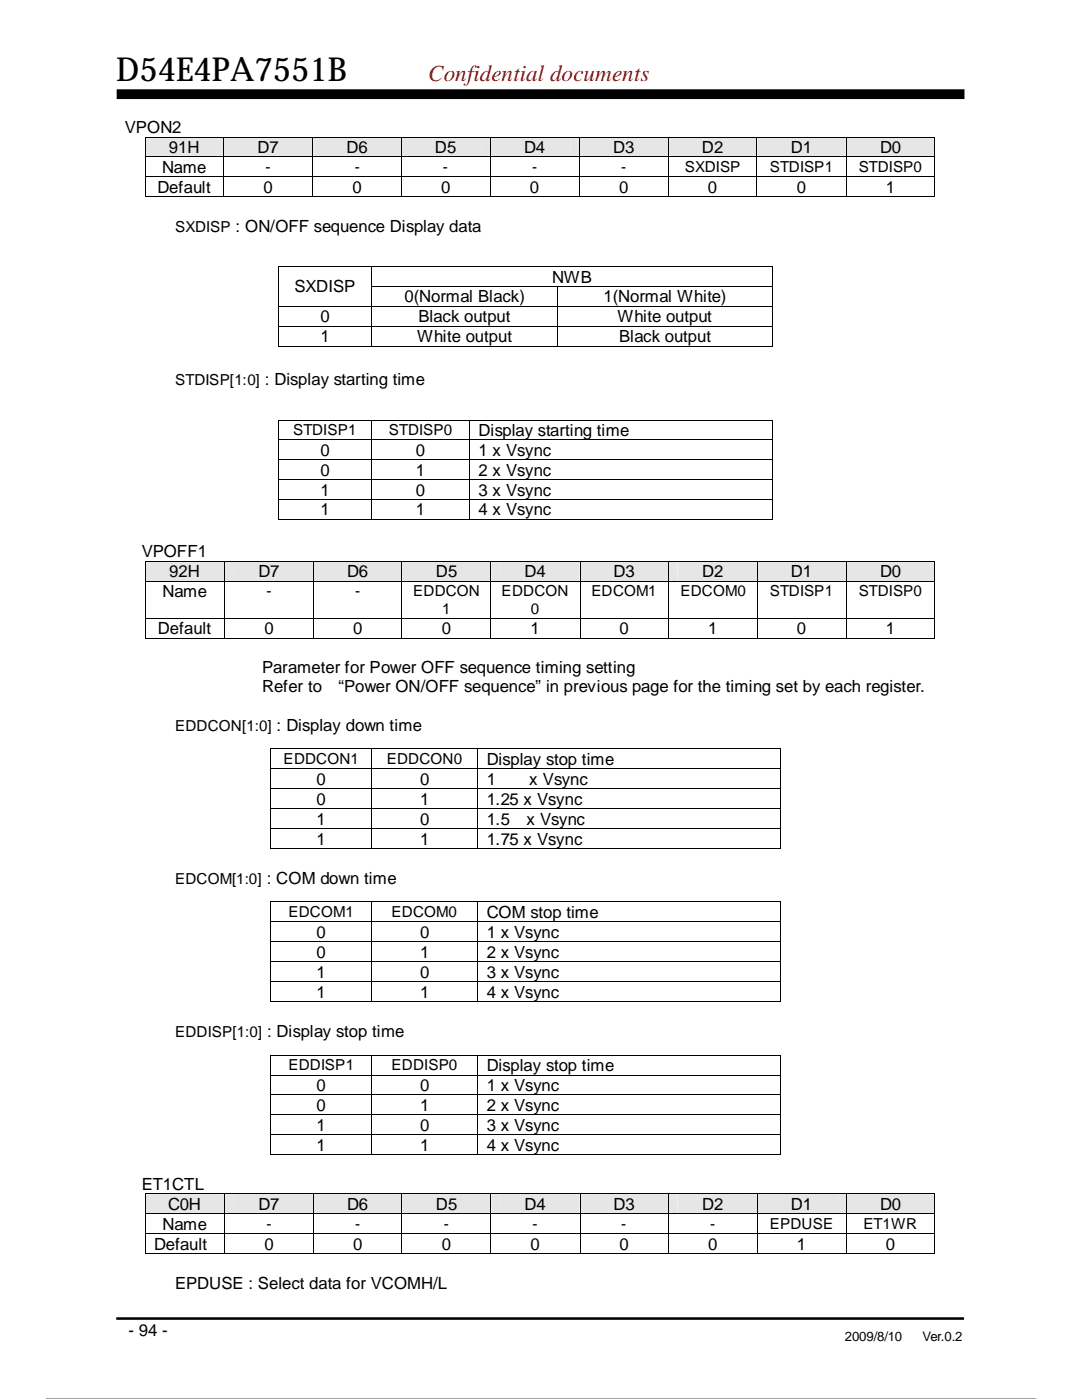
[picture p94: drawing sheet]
<svg xmlns="http://www.w3.org/2000/svg" width="216mm" height="279mm" viewBox="0 0 216 279" stroke-linecap="round" stroke-linejoin="round" font-family="sans-serif">
<defs><g id="words">
<text font-size="6.6" x="23.2" y="16.3">D54E4PA7551B</text>
<text font-size="4.6" fill="#f00" x="85.4" y="16.1">Confidential documents</text>
<g font-size="3.3">
<text x="24.9" y="26.6">VPON2</text>
<text x="32.3" y="34.5">Name</text>
<text x="33.7" y="30.6">91H</text>
<text x="51.4" y="30.6">D7</text>
<text x="69.2" y="30.6">D6</text>
<text x="86.8" y="30.6">D5</text>
<text x="104.6" y="30.6">D4</text>
<text x="122.3" y="30.6">D3</text>
<text x="140" y="30.6">D2</text>
<text x="157.8" y="30.6">D1</text>
<text x="175.6" y="30.6">D0</text>
<text x="31.4" y="38.5">Default</text>
<text x="52.6" y="38.5">0</text>
<text x="70.4" y="38.5">0</text>
<text x="88.1" y="38.5">0</text>
<text x="105.7" y="38.5">0</text>
<text x="123.5" y="38.5">0</text>
<text x="141.2" y="38.5">0</text>
<text x="159" y="38.5">0</text>
<text x="176.8" y="38.5">1</text>
<text x="58.8" y="58.3">SXDISP</text>
<text x="110.2" y="56.4">NWB</text>
<text x="63.9" y="64.3">0</text>
<text x="80.7" y="60.4">0(Normal Black)</text>
<text x="83.5" y="64.3">Black output</text>
<text x="120.4" y="60.4">1(Normal White)</text>
<text x="123.2" y="64.3">White output</text>
<text x="63.9" y="68.3">1</text>
<text x="83.2" y="68.3">White output</text>
<text x="123.5" y="68.3">Black output</text>
<text x="95.5" y="87">Display starting time</text>
<text x="63.9" y="90.9">0</text>
<text x="63.9" y="94.9">0</text>
<text x="83" y="90.9">0</text>
<text x="83" y="94.9">1</text>
<text x="95.5" y="90.9">1 x Vsync</text>
<text x="95.5" y="94.9">2 x Vsync</text>
<text x="63.9" y="98.9">1</text>
<text x="83" y="98.9">0</text>
<text x="95.5" y="98.9">3 x Vsync</text>
<text x="63.9" y="102.9">1</text>
<text x="83" y="102.9">1</text>
<text x="95.5" y="102.9">4 x Vsync</text>
<text x="28.3" y="111.3">VPOFF1</text>
<text x="32.4" y="119.2">Name</text>
<text x="33.8" y="115.2">92H</text>
<text x="51.6" y="115.2">D7</text>
<text x="69.3" y="115.2">D6</text>
<text x="87" y="115.2">D5</text>
<text x="104.6" y="115.2">D4</text>
<text x="122.4" y="115.2">D3</text>
<text x="140.1" y="115.2">D2</text>
<text x="157.8" y="115.2">D1</text>
<text x="175.6" y="115.2">D0</text>
<text x="31.5" y="126.6">Default</text>
<text x="52.7" y="126.6">0</text>
<text x="70.4" y="126.6">0</text>
<text x="88.1" y="126.6">0</text>
<text x="105.8" y="126.6">1</text>
<text x="123.6" y="126.6">0</text>
<text x="141.3" y="126.6">1</text>
<text x="159" y="126.6">0</text>
<text x="176.8" y="126.6">1</text>
<text x="52.3" y="134.4">Parameter for Power OFF sequence timing setting</text>
<text x="52.3" y="138.2">Refer to</text>
<text x="67.6" y="138.2">“Power ON/OFF sequence” in previous page for the timing set by each register.</text>
<text x="97.1" y="152.7">Display stop time</text>
<text x="63.2" y="156.6">0</text>
<text x="63.2" y="160.6">0</text>
<text x="83.8" y="156.6">0</text>
<text x="83.8" y="160.6">1</text>
<text x="97.1" y="156.6">1</text>
<text x="97.1" y="160.6">1.25 x Vsync</text>
<text x="105.6" y="156.6">x Vsync</text>
<text x="63.2" y="164.6">1</text>
<text x="83.8" y="164.6">0</text>
<text x="97.1" y="164.6">1.5</text>
<text x="105.1" y="164.6">x Vsync</text>
<text x="63.2" y="168.6">1</text>
<text x="83.8" y="168.6">1</text>
<text x="97.1" y="168.6">1.75 x Vsync</text>
<text x="97.1" y="183.2">COM stop time</text>
<text x="63.2" y="187.2">0</text>
<text x="63.2" y="191.2">0</text>
<text x="83.8" y="187.2">0</text>
<text x="83.8" y="191.2">1</text>
<text x="97.1" y="187.2">1 x Vsync</text>
<text x="97.1" y="191.2">2 x Vsync</text>
<text x="63.2" y="195.2">1</text>
<text x="83.8" y="195.2">0</text>
<text x="97.1" y="195.2">3 x Vsync</text>
<text x="63.2" y="199.1">1</text>
<text x="83.8" y="199.1">1</text>
<text x="97.1" y="199.1">4 x Vsync</text>
<text x="97.1" y="213.8">Display stop time</text>
<text x="63.2" y="217.8">0</text>
<text x="63.2" y="221.7">0</text>
<text x="83.8" y="217.8">0</text>
<text x="83.8" y="221.7">1</text>
<text x="97.1" y="217.8">1 x Vsync</text>
<text x="97.1" y="221.7">2 x Vsync</text>
<text x="63.2" y="225.7">1</text>
<text x="83.8" y="225.7">0</text>
<text x="97.1" y="225.7">3 x Vsync</text>
<text x="63.2" y="229.7">1</text>
<text x="83.8" y="229.7">1</text>
<text x="97.1" y="229.7">4 x Vsync</text>
<text x="28.3" y="237.5">ET1CTL</text>
<text x="32.4" y="245.4">Name</text>
<text x="33.5" y="241.5">C0H</text>
<text x="51.6" y="241.5">D7</text>
<text x="69.3" y="241.5">D6</text>
<text x="87" y="241.5">D5</text>
<text x="104.6" y="241.5">D4</text>
<text x="122.4" y="241.5">D3</text>
<text x="140.1" y="241.5">D2</text>
<text x="157.8" y="241.5">D1</text>
<text x="175.6" y="241.5">D0</text>
<text x="30.7" y="249.4">Default</text>
<text x="52.7" y="249.4">0</text>
<text x="70.4" y="249.4">0</text>
<text x="88.1" y="249.4">0</text>
<text x="105.8" y="249.4">0</text>
<text x="123.6" y="249.4">0</text>
<text x="141.3" y="249.4">0</text>
<text x="159" y="249.4">1</text>
<text x="176.8" y="249.4">0</text>
<text x="35" y="257.2">EPDUSE : Select data for VCOMH/L</text>
<text x="25.7" y="266.5">- 94 -</text>
</g>
<g font-size="3">
<text x="53" y="34.3">-</text>
<text x="70.8" y="34.3">-</text>
<text x="88.4" y="34.3">-</text>
<text x="106.2" y="34.3">-</text>
<text x="124" y="34.3">-</text>
<text x="136.7" y="34.3">SXDISP</text>
<text x="153.6" y="34.3">STDISP1</text>
<text x="171.4" y="34.3">STDISP0</text>
<text x="35" y="46.3">SXDISP : ON/OFF sequence Display data</text>
<text x="35" y="76.9">STDISP[1:0] : Display starting time</text>
<text x="58.5" y="86.8">STDISP1</text>
<text x="77.6" y="86.8">STDISP0</text>
<text x="53.2" y="119">-</text>
<text x="70.9" y="119">-</text>
<text x="82.5" y="119">EDDCON</text>
<text x="100.1" y="119">EDDCON</text>
<text x="118" y="119">EDCOM1</text>
<text x="135.8" y="119">EDCOM0</text>
<text x="153.6" y="119">STDISP1</text>
<text x="171.4" y="119">STDISP0</text>
<text x="88.2" y="122.6">1</text>
<text x="105.9" y="122.6">0</text>
<text x="35" y="145.8">EDDCON[1:0] : Display down time</text>
<text x="56.6" y="152.4">EDDCON1</text>
<text x="77.2" y="152.4">EDDCON0</text>
<text x="35" y="176.4">EDCOM[1:0] : COM down time</text>
<text x="57.6" y="183">EDCOM1</text>
<text x="78.1" y="183">EDCOM0</text>
<text x="35" y="206.9">EDDISP[1:0] : Display stop time</text>
<text x="57.6" y="213.5">EDDISP1</text>
<text x="78.1" y="213.5">EDDISP0</text>
<text x="53.2" y="245.2">-</text>
<text x="70.9" y="245.2">-</text>
<text x="88.6" y="245.2">-</text>
<text x="106.3" y="245.2">-</text>
<text x="124" y="245.2">-</text>
<text x="141.7" y="245.2">-</text>
<text x="153.6" y="245.2">EPDUSE</text>
<text x="172.3" y="245.2">ET1WR</text>
</g>
<g font-size="2.6">
<text x="168.6" y="267.6">2009/8/10</text>
<text x="184.1" y="267.6">Ver.0.2</text>
</g>
</g></defs>
<path d="M23.3 18.8h169.1" fill="none" stroke="#000" stroke-width="1.9" stroke-linecap="butt"/>
<path d="M23.3 8.5h59.7v9.1h-59.7z" fill-rule="evenodd" fill="#fff"/>
<path d="M23.2 263.1h169.2" fill="none" stroke="#000" stroke-width=".51"/>
<path d="M162.5 265.1h29.5v4.1h-29.5z" fill-rule="evenodd" fill="#fff"/>
<g fill="#e6e6e6">
<path d="M29 27.4h15.5v3.8h-15.5z" fill-rule="evenodd"/>
<path d="M30.7 27.4h12.2v3.8h-12.2z" fill-rule="evenodd"/>
<path d="M44.7 27.4h17.6v3.8h-17.6z" fill-rule="evenodd"/>
<path d="M46.5 27.4h14.1v3.8h-14.1z" fill-rule="evenodd"/>
<path d="M62.5 27.4h17.6v3.8h-17.6z" fill-rule="evenodd"/>
<path d="M64.2 27.4h14.2v3.8h-14.2z" fill-rule="evenodd"/>
<path d="M80.2 27.4h17.6v3.8h-17.6z" fill-rule="evenodd"/>
<path d="M81.9 27.4h14.1v3.8h-14.1z" fill-rule="evenodd"/>
<path d="M98 27.4h17.6v3.8h-17.6z" fill-rule="evenodd"/>
<path d="M99.7 27.4h14.1v3.8h-14.1z" fill-rule="evenodd"/>
<path d="M115.7 27.4h17.6v3.8h-17.6z" fill-rule="evenodd"/>
<path d="M117.3 27.4h14.3v3.8h-14.3z" fill-rule="evenodd"/>
<path d="M133.4 27.4h17.6v3.8h-17.6z" fill-rule="evenodd"/>
<path d="M135.1 27.4h14.2v3.8h-14.2z" fill-rule="evenodd"/>
<path d="M151.1 27.4h17.6v3.8h-17.6z" fill-rule="evenodd"/>
<path d="M152.9 27.4h14.1v3.8h-14.1z" fill-rule="evenodd"/>
<path d="M168.9 27.4h17.5v3.8h-17.5z" fill-rule="evenodd"/>
<path d="M170.6 27.4h14.2v3.8h-14.2z" fill-rule="evenodd"/>
</g>
<g fill="#000">
<path d="M28.9 27.3h.1v.1h-.1z" fill-rule="evenodd"/>
<path d="M28.9 27.3h.1v.1h-.1z" fill-rule="evenodd"/>
<path d="M28.9 31.2h.1v.2h-.1z" fill-rule="evenodd"/>
<path d="M28.9 35.2h.1v.2h-.1z" fill-rule="evenodd"/>
<path d="M28.9 39.2h.1v.2h-.1z" fill-rule="evenodd"/>
<path d="M28.9 39.2h.1v.2h-.1z" fill-rule="evenodd"/>
<path d="M44.5 27.3h.2v.1h-.2z" fill-rule="evenodd"/>
<path d="M44.5 31.2h.2v.2h-.2z" fill-rule="evenodd"/>
<path d="M44.5 35.2h.2v.2h-.2z" fill-rule="evenodd"/>
<path d="M44.5 39.2h.2v.2h-.2z" fill-rule="evenodd"/>
<path d="M62.3 27.3h.2v.1h-.2z" fill-rule="evenodd"/>
<path d="M62.3 31.2h.2v.2h-.2z" fill-rule="evenodd"/>
<path d="M62.3 35.2h.2v.2h-.2z" fill-rule="evenodd"/>
<path d="M62.3 39.2h.2v.2h-.2z" fill-rule="evenodd"/>
<path d="M80.1 27.3l.1 .1z" fill-rule="evenodd"/>
<path d="M80.1 31.2l.1 .2z" fill-rule="evenodd"/>
<path d="M80.1 35.2l.1 .2z" fill-rule="evenodd"/>
<path d="M80.1 39.2l.1 .2z" fill-rule="evenodd"/>
<path d="M97.8 27.3h.2v.1h-.2z" fill-rule="evenodd"/>
<path d="M97.8 31.2h.2v.2h-.2z" fill-rule="evenodd"/>
<path d="M97.8 35.2h.2v.2h-.2z" fill-rule="evenodd"/>
<path d="M97.8 39.2h.2v.2h-.2z" fill-rule="evenodd"/>
<path d="M115.6 27.3h.1v.1h-.1z" fill-rule="evenodd"/>
<path d="M115.6 31.2h.1v.2h-.1z" fill-rule="evenodd"/>
<path d="M115.6 35.2h.1v.2h-.1z" fill-rule="evenodd"/>
<path d="M115.6 39.2h.1v.2h-.1z" fill-rule="evenodd"/>
<path d="M133.3 27.3h.1v.1h-.1z" fill-rule="evenodd"/>
<path d="M133.3 31.2h.1v.2h-.1z" fill-rule="evenodd"/>
<path d="M133.3 35.2h.1v.2h-.1z" fill-rule="evenodd"/>
<path d="M133.3 39.2h.1v.2h-.1z" fill-rule="evenodd"/>
<path d="M151 27.3h.1v.1h-.1z" fill-rule="evenodd"/>
<path d="M151 31.2h.1v.2h-.1z" fill-rule="evenodd"/>
<path d="M151 35.2h.1v.2h-.1z" fill-rule="evenodd"/>
<path d="M151 39.2h.1v.2h-.1z" fill-rule="evenodd"/>
<path d="M168.7 27.3h.2v.1h-.2z" fill-rule="evenodd"/>
<path d="M168.7 31.2h.2v.2h-.2z" fill-rule="evenodd"/>
<path d="M168.7 35.2h.2v.2h-.2z" fill-rule="evenodd"/>
<path d="M168.7 39.2h.2v.2h-.2z" fill-rule="evenodd"/>
<path d="M186.4 27.3h.2v.1h-.2z" fill-rule="evenodd"/>
<path d="M186.4 27.3h.2v.1h-.2z" fill-rule="evenodd"/>
<path d="M186.4 31.2h.2v.2h-.2z" fill-rule="evenodd"/>
<path d="M186.4 35.2h.2v.2h-.2z" fill-rule="evenodd"/>
<path d="M186.4 39.2h.2v.2h-.2z" fill-rule="evenodd"/>
<path d="M186.4 39.2h.2v.2h-.2z" fill-rule="evenodd"/>
</g>
<g fill="none" stroke="#000" stroke-width=".2">
<path d="M29 27.4v3.8M29 31.4v3.8M29 35.4v3.8M29 27.3h15.5M29 31.3h15.5M29 35.3h15.5M29 39.3h15.5M44.6 27.4v3.8M44.6 31.4v3.8M44.6 35.4v3.8M44.7 27.3h17.6M44.7 31.3h17.6"/>
<path d="M44.7 35.3h17.6M44.7 39.3h17.6M62.4 27.4v3.8M62.4 31.4v3.8M62.4 35.4v3.8M62.5 27.3h17.6M62.5 31.3h17.6M62.5 35.3h17.6M62.5 39.3h17.6M80.1 27.4v3.8M80.1 31.4v3.8M80.1 35.4v3.8"/>
<path d="M80.2 27.3h17.6M80.2 31.3h17.6M80.2 35.3h17.6M80.2 39.3h17.6M97.9 27.4v3.8M97.9 31.4v3.8M97.9 35.4v3.8M98 27.3h17.6M98 31.3h17.6M98 35.3h17.6M98 39.3h17.6M115.7 27.4v3.8"/>
<path d="M115.7 31.4v3.8M115.7 35.4v3.8M115.7 27.3h17.6M115.7 31.3h17.6M115.7 35.3h17.6M115.7 39.3h17.6M133.4 27.4v3.8M133.4 31.4v3.8M133.4 35.4v3.8M133.4 27.3h17.6M133.4 31.3h17.6M133.4 35.3h17.6"/>
<path d="M133.4 39.3h17.6M151 27.4v3.8M151 31.4v3.8M151 35.4v3.8M151.1 27.3h17.6M151.1 31.3h17.6M151.1 35.3h17.6M151.1 39.3h17.6M168.8 27.4v3.8M168.8 31.4v3.8M168.8 35.4v3.8M168.9 27.3h17.5"/>
<path d="M168.9 31.3h17.5M168.9 35.3h17.5M168.9 39.3h17.5M186.5 27.4v3.8M186.5 31.4v3.8M186.5 35.4v3.8"/>
</g>
<g fill="#e6e6e6">
<path d="M29 112.1h15.7v3.9h-15.7z" fill-rule="evenodd"/>
<path d="M30.7 112.1h12.2v3.9h-12.2z" fill-rule="evenodd"/>
<path d="M44.9 112.1h17.6v3.9h-17.6z" fill-rule="evenodd"/>
<path d="M46.7 112.1h14.1v3.9h-14.1z" fill-rule="evenodd"/>
<path d="M62.7 112.1h17.4v3.9h-17.4z" fill-rule="evenodd"/>
<path d="M64.3 112.1h14.2v3.9h-14.2z" fill-rule="evenodd"/>
<path d="M80.3 112.1h17.6v3.9h-17.6z" fill-rule="evenodd"/>
<path d="M82 112.1h14.2v3.9h-14.2z" fill-rule="evenodd"/>
<path d="M98 112.1h17.7v3.9h-17.7z" fill-rule="evenodd"/>
<path d="M99.7 112.1h14.2v3.9h-14.2z" fill-rule="evenodd"/>
<path d="M115.8 112.1h17.5v3.9h-17.5z" fill-rule="evenodd"/>
<path d="M117.4 112.1h14.3v3.9h-14.3z" fill-rule="evenodd"/>
<path d="M133.4 112.1h17.6v3.9h-17.6z" fill-rule="evenodd"/>
<path d="M135.2 112.1h14.2v3.9h-14.2z" fill-rule="evenodd"/>
<path d="M151.2 112.1h17.6v3.9h-17.6z" fill-rule="evenodd"/>
<path d="M152.9 112.1h14.1v3.9h-14.1z" fill-rule="evenodd"/>
<path d="M169 112.1h17.4v3.9h-17.4z" fill-rule="evenodd"/>
<path d="M170.6 112.1h14.2v3.9h-14.2z" fill-rule="evenodd"/>
</g>
<g fill="#000">
<path d="M28.9 112l.1 .1z" fill-rule="evenodd"/>
<path d="M28.9 112l.1 .1z" fill-rule="evenodd"/>
<path d="M28.9 116l.1 .1z" fill-rule="evenodd"/>
<path d="M44.7 112l.2 .1z" fill-rule="evenodd"/>
<path d="M44.7 116l.2 .1z" fill-rule="evenodd"/>
<path d="M62.5 112l.2 .1z" fill-rule="evenodd"/>
<path d="M62.5 116l.2 .1z" fill-rule="evenodd"/>
<path d="M80.1 112l.2 .1z" fill-rule="evenodd"/>
<path d="M80.1 116l.2 .1z" fill-rule="evenodd"/>
<path d="M97.9 112l.1 .1z" fill-rule="evenodd"/>
<path d="M97.9 116l.1 .1z" fill-rule="evenodd"/>
<path d="M115.7 112l.1 .1z" fill-rule="evenodd"/>
<path d="M115.7 116l.1 .1z" fill-rule="evenodd"/>
<path d="M133.3 112l.1 .1z" fill-rule="evenodd"/>
<path d="M133.3 116l.1 .1z" fill-rule="evenodd"/>
<path d="M151 112l.2 .1z" fill-rule="evenodd"/>
<path d="M151 116l.2 .1z" fill-rule="evenodd"/>
<path d="M168.8 112l.2 .1z" fill-rule="evenodd"/>
<path d="M168.8 116l.2 .1z" fill-rule="evenodd"/>
<path d="M186.4 112l.2 .1z" fill-rule="evenodd"/>
<path d="M186.4 112l.2 .1z" fill-rule="evenodd"/>
<path d="M186.4 116l.2 .1z" fill-rule="evenodd"/>
<path d="M28.9 123.3h.1v.1h-.1z" fill-rule="evenodd"/>
<path d="M28.9 127.3h.1v.1h-.1z" fill-rule="evenodd"/>
<path d="M28.9 127.3h.1v.1h-.1z" fill-rule="evenodd"/>
<path d="M44.7 123.3h.2v.1h-.2z" fill-rule="evenodd"/>
<path d="M44.7 127.3h.2v.1h-.2z" fill-rule="evenodd"/>
<path d="M62.5 123.3h.2v.1h-.2z" fill-rule="evenodd"/>
<path d="M62.5 127.3h.2v.1h-.2z" fill-rule="evenodd"/>
<path d="M80.1 123.3h.2v.1h-.2z" fill-rule="evenodd"/>
<path d="M80.1 127.3h.2v.1h-.2z" fill-rule="evenodd"/>
<path d="M97.9 123.3h.1v.1h-.1z" fill-rule="evenodd"/>
<path d="M97.9 127.3h.1v.1h-.1z" fill-rule="evenodd"/>
<path d="M115.7 123.3h.1v.1h-.1z" fill-rule="evenodd"/>
<path d="M115.7 127.3h.1v.1h-.1z" fill-rule="evenodd"/>
<path d="M133.3 123.3h.1v.1h-.1z" fill-rule="evenodd"/>
<path d="M133.3 127.3h.1v.1h-.1z" fill-rule="evenodd"/>
<path d="M151 123.3h.2v.1h-.2z" fill-rule="evenodd"/>
<path d="M151 127.3h.2v.1h-.2z" fill-rule="evenodd"/>
<path d="M168.8 123.3h.2v.1h-.2z" fill-rule="evenodd"/>
<path d="M168.8 127.3h.2v.1h-.2z" fill-rule="evenodd"/>
<path d="M186.4 123.3h.2v.1h-.2z" fill-rule="evenodd"/>
<path d="M186.4 127.3h.2v.1h-.2z" fill-rule="evenodd"/>
<path d="M186.4 127.3h.2v.1h-.2z" fill-rule="evenodd"/>
</g>
<g fill="none" stroke="#000" stroke-width=".2">
<path d="M29 112.1v3.9M29 116.1v7.2M29 112.1h15.7M29 116h15.7M44.8 112.1v3.9M44.8 116.1v7.2M44.9 112.1h17.6M44.9 116h17.6M62.6 112.1v3.9M62.6 116.1v7.2M62.7 112.1h17.4M62.7 116h17.4"/>
<path d="M80.2 112.1v3.9M80.2 116.1v7.2M80.3 112.1h17.6M80.3 116h17.6M98 112.1v3.9M98 116.1v7.2M98 112.1h17.7M98 116h17.7M115.7 112.1v3.9M115.7 116.1v7.2M115.8 112.1h17.5M115.8 116h17.5"/>
<path d="M133.4 112.1v3.9M133.4 116.1v7.2M133.4 112.1h17.6M133.4 116h17.6M151.1 112.1v3.9M151.1 116.1v7.2M151.2 112.1h17.6M151.2 116h17.6M168.9 112.1v3.9M168.9 116.1v7.2M169 112.1h17.4M169 116h17.4"/>
<path d="M186.5 112.1v3.9M186.5 116.1v7.2M29 123.4v3.9M29 123.4h15.7M29 127.3h15.7M44.8 123.4v3.9M44.9 123.4h17.6M44.9 127.3h17.6M62.6 123.4v3.9M62.7 123.4h17.4M62.7 127.3h17.4M80.2 123.4v3.9"/>
<path d="M80.3 123.4h17.6M80.3 127.3h17.6M98 123.4v3.9M98 123.4h17.7M98 127.3h17.7M115.7 123.4v3.9M115.8 123.4h17.5M115.8 127.3h17.5M133.4 123.4v3.9M133.4 123.4h17.6M133.4 127.3h17.6M151.1 123.4v3.9"/>
<path d="M151.2 123.4h17.6M151.2 127.3h17.6M168.9 123.4v3.9M169 123.4h17.4M169 127.3h17.4M186.5 123.4v3.9"/>
</g>
<g fill="#e6e6e6">
<path d="M29 238.3h15.7v3.8h-15.7z" fill-rule="evenodd"/>
<path d="M30.7 238.3h12.2v3.8h-12.2z" fill-rule="evenodd"/>
<path d="M44.9 238.3h17.6v3.8h-17.6z" fill-rule="evenodd"/>
<path d="M46.7 238.3h14.1v3.8h-14.1z" fill-rule="evenodd"/>
<path d="M62.7 238.3h17.4v3.8h-17.4z" fill-rule="evenodd"/>
<path d="M64.3 238.3h14.2v3.8h-14.2z" fill-rule="evenodd"/>
<path d="M80.3 238.3h17.6v3.8h-17.6z" fill-rule="evenodd"/>
<path d="M82 238.3h14.2v3.8h-14.2z" fill-rule="evenodd"/>
<path d="M98 238.3h17.7v3.8h-17.7z" fill-rule="evenodd"/>
<path d="M99.7 238.3h14.2v3.8h-14.2z" fill-rule="evenodd"/>
<path d="M115.8 238.3h17.5v3.8h-17.5z" fill-rule="evenodd"/>
<path d="M117.4 238.3h14.3v3.8h-14.3z" fill-rule="evenodd"/>
<path d="M133.4 238.3h17.6v3.8h-17.6z" fill-rule="evenodd"/>
<path d="M135.2 238.3h14.2v3.8h-14.2z" fill-rule="evenodd"/>
<path d="M151.2 238.3h17.6v3.8h-17.6z" fill-rule="evenodd"/>
<path d="M152.9 238.3h14.1v3.8h-14.1z" fill-rule="evenodd"/>
<path d="M169 238.3h17.4v3.8h-17.4z" fill-rule="evenodd"/>
<path d="M170.6 238.3h14.2v3.8h-14.2z" fill-rule="evenodd"/>
</g>
<g fill="#000">
<path d="M55.5 53.2h.1v.1h-.1z" fill-rule="evenodd"/>
<path d="M55.5 53.2h.1v.1h-.1z" fill-rule="evenodd"/>
<path d="M55.5 57.2h.1v.1h-.1z" fill-rule="evenodd"/>
<path d="M74 53.2h.2v.1h-.2z" fill-rule="evenodd"/>
<path d="M74 57.2h.2v.1h-.2z" fill-rule="evenodd"/>
<path d="M111.2 57.2h.1v.1h-.1z" fill-rule="evenodd"/>
<path d="M154 53.2h.2v.1h-.2z" fill-rule="evenodd"/>
<path d="M154 53.2h.2v.1h-.2z" fill-rule="evenodd"/>
<path d="M154 57.2h.2v.1h-.2z" fill-rule="evenodd"/>
<path d="M55.5 61.1h.1v.2h-.1z" fill-rule="evenodd"/>
<path d="M55.5 65.1h.1v.2h-.1z" fill-rule="evenodd"/>
<path d="M55.5 69.1h.1v.2h-.1z" fill-rule="evenodd"/>
<path d="M55.5 69.1h.1v.2h-.1z" fill-rule="evenodd"/>
<path d="M74 61.1h.2v.2h-.2z" fill-rule="evenodd"/>
<path d="M74 65.1h.2v.2h-.2z" fill-rule="evenodd"/>
<path d="M74 69.1h.2v.2h-.2z" fill-rule="evenodd"/>
<path d="M111.2 61.1h.1v.2h-.1z" fill-rule="evenodd"/>
<path d="M111.2 65.1h.1v.2h-.1z" fill-rule="evenodd"/>
<path d="M111.2 69.1h.1v.2h-.1z" fill-rule="evenodd"/>
<path d="M154 61.1h.2v.2h-.2z" fill-rule="evenodd"/>
<path d="M154 65.1h.2v.2h-.2z" fill-rule="evenodd"/>
<path d="M154 69.1h.2v.2h-.2z" fill-rule="evenodd"/>
<path d="M154 69.1h.2v.2h-.2z" fill-rule="evenodd"/>
<path d="M55.5 83.7h.1v.2h-.1z" fill-rule="evenodd"/>
<path d="M55.5 83.7h.1v.2h-.1z" fill-rule="evenodd"/>
<path d="M55.5 87.7h.1v.2h-.1z" fill-rule="evenodd"/>
<path d="M55.5 91.7h.1v.2h-.1z" fill-rule="evenodd"/>
<path d="M55.5 95.7h.1v.1h-.1z" fill-rule="evenodd"/>
<path d="M55.5 99.7h.1v.1h-.1z" fill-rule="evenodd"/>
<path d="M74 83.7h.2v.2h-.2z" fill-rule="evenodd"/>
<path d="M74 87.7h.2v.2h-.2z" fill-rule="evenodd"/>
<path d="M74 91.7h.2v.2h-.2z" fill-rule="evenodd"/>
<path d="M74 95.7h.2v.1h-.2z" fill-rule="evenodd"/>
<path d="M74 99.7h.2v.1h-.2z" fill-rule="evenodd"/>
<path d="M93.6 83.7h.1v.2h-.1z" fill-rule="evenodd"/>
<path d="M93.6 87.7h.1v.2h-.1z" fill-rule="evenodd"/>
<path d="M93.6 91.7h.1v.2h-.1z" fill-rule="evenodd"/>
<path d="M93.6 95.7h.1v.1h-.1z" fill-rule="evenodd"/>
<path d="M93.6 99.7h.1v.1h-.1z" fill-rule="evenodd"/>
<path d="M154 83.7h.2v.2h-.2z" fill-rule="evenodd"/>
<path d="M154 83.7h.2v.2h-.2z" fill-rule="evenodd"/>
<path d="M154 87.7h.2v.2h-.2z" fill-rule="evenodd"/>
<path d="M154 91.7h.2v.2h-.2z" fill-rule="evenodd"/>
<path d="M154 95.7h.2v.1h-.2z" fill-rule="evenodd"/>
<path d="M154 99.7h.2v.1h-.2z" fill-rule="evenodd"/>
<path d="M55.5 103.6h.1v.2h-.1z" fill-rule="evenodd"/>
<path d="M55.5 103.6h.1v.2h-.1z" fill-rule="evenodd"/>
<path d="M74 103.6h.2v.2h-.2z" fill-rule="evenodd"/>
<path d="M93.6 103.6h.1v.2h-.1z" fill-rule="evenodd"/>
<path d="M154 103.6h.2v.2h-.2z" fill-rule="evenodd"/>
<path d="M154 103.6h.2v.2h-.2z" fill-rule="evenodd"/>
<path d="M53.9 149.4h.2v.1h-.2z" fill-rule="evenodd"/>
<path d="M53.9 149.4h.2v.1h-.2z" fill-rule="evenodd"/>
<path d="M53.9 153.3h.2v.2h-.2z" fill-rule="evenodd"/>
<path d="M53.9 157.3h.2v.2h-.2z" fill-rule="evenodd"/>
<path d="M74 149.4h.2v.1h-.2z" fill-rule="evenodd"/>
<path d="M74 153.3h.2v.2h-.2z" fill-rule="evenodd"/>
<path d="M74 157.3h.2v.2h-.2z" fill-rule="evenodd"/>
<path d="M95.2 149.4h.1v.1h-.1z" fill-rule="evenodd"/>
<path d="M95.2 153.3h.1v.2h-.1z" fill-rule="evenodd"/>
<path d="M95.2 157.3h.1v.2h-.1z" fill-rule="evenodd"/>
<path d="M155.6 149.4l.1 .1z" fill-rule="evenodd"/>
<path d="M155.6 149.4l.1 .1z" fill-rule="evenodd"/>
<path d="M155.6 153.3l.1 .2z" fill-rule="evenodd"/>
<path d="M155.6 157.3l.1 .2z" fill-rule="evenodd"/>
<path d="M53.9 161.3h.2v.2h-.2z" fill-rule="evenodd"/>
<path d="M53.9 165.3h.2v.1h-.2z" fill-rule="evenodd"/>
<path d="M53.9 169.2h.2v.2h-.2z" fill-rule="evenodd"/>
<path d="M53.9 169.2h.2v.2h-.2z" fill-rule="evenodd"/>
<path d="M74 161.3h.2v.2h-.2z" fill-rule="evenodd"/>
<path d="M74 165.3h.2v.1h-.2z" fill-rule="evenodd"/>
<path d="M74 169.2h.2v.2h-.2z" fill-rule="evenodd"/>
<path d="M95.2 161.3h.1v.2h-.1z" fill-rule="evenodd"/>
<path d="M95.2 165.3h.1v.1h-.1z" fill-rule="evenodd"/>
<path d="M95.2 169.2h.1v.2h-.1z" fill-rule="evenodd"/>
<path d="M155.6 161.3l.1 .2z" fill-rule="evenodd"/>
<path d="M155.6 165.3l.1 .1z" fill-rule="evenodd"/>
<path d="M155.6 169.2l.1 .2z" fill-rule="evenodd"/>
<path d="M155.6 169.2l.1 .2z" fill-rule="evenodd"/>
<path d="M53.9 179.9h.2v.2h-.2z" fill-rule="evenodd"/>
<path d="M53.9 179.9h.2v.2h-.2z" fill-rule="evenodd"/>
<path d="M53.9 183.9h.2v.2h-.2z" fill-rule="evenodd"/>
<path d="M53.9 187.9h.2v.1h-.2z" fill-rule="evenodd"/>
<path d="M53.9 191.9h.2v.1h-.2z" fill-rule="evenodd"/>
<path d="M53.9 195.8h.2v.2h-.2z" fill-rule="evenodd"/>
<path d="M53.9 199.8h.2v.2h-.2z" fill-rule="evenodd"/>
<path d="M53.9 199.8h.2v.2h-.2z" fill-rule="evenodd"/>
<path d="M74 179.9h.2v.2h-.2z" fill-rule="evenodd"/>
<path d="M74 183.9h.2v.2h-.2z" fill-rule="evenodd"/>
<path d="M74 187.9h.2v.1h-.2z" fill-rule="evenodd"/>
<path d="M74 191.9h.2v.1h-.2z" fill-rule="evenodd"/>
<path d="M74 195.8h.2v.2h-.2z" fill-rule="evenodd"/>
<path d="M74 199.8h.2v.2h-.2z" fill-rule="evenodd"/>
<path d="M95.2 179.9h.1v.2h-.1z" fill-rule="evenodd"/>
<path d="M95.2 183.9h.1v.2h-.1z" fill-rule="evenodd"/>
<path d="M95.2 187.9h.1v.1h-.1z" fill-rule="evenodd"/>
<path d="M95.2 191.9h.1v.1h-.1z" fill-rule="evenodd"/>
<path d="M95.2 195.8h.1v.2h-.1z" fill-rule="evenodd"/>
<path d="M95.2 199.8h.1v.2h-.1z" fill-rule="evenodd"/>
<path d="M155.6 179.9l.1 .2z" fill-rule="evenodd"/>
<path d="M155.6 179.9l.1 .2z" fill-rule="evenodd"/>
<path d="M155.6 183.9l.1 .2z" fill-rule="evenodd"/>
<path d="M155.6 187.9l.1 .1z" fill-rule="evenodd"/>
<path d="M155.6 191.9l.1 .1z" fill-rule="evenodd"/>
<path d="M155.6 195.8l.1 .2z" fill-rule="evenodd"/>
<path d="M155.6 199.8l.1 .2z" fill-rule="evenodd"/>
<path d="M155.6 199.8l.1 .2z" fill-rule="evenodd"/>
<path d="M53.9 210.5h.2v.2h-.2z" fill-rule="evenodd"/>
<path d="M53.9 210.5h.2v.2h-.2z" fill-rule="evenodd"/>
<path d="M53.9 214.5h.2v.1h-.2z" fill-rule="evenodd"/>
<path d="M53.9 218.4h.2v.2h-.2z" fill-rule="evenodd"/>
<path d="M74 210.5h.2v.2h-.2z" fill-rule="evenodd"/>
<path d="M74 214.5h.2v.1h-.2z" fill-rule="evenodd"/>
<path d="M74 218.4h.2v.2h-.2z" fill-rule="evenodd"/>
<path d="M95.2 210.5h.1v.2h-.1z" fill-rule="evenodd"/>
<path d="M95.2 214.5h.1v.1h-.1z" fill-rule="evenodd"/>
<path d="M95.2 218.4h.1v.2h-.1z" fill-rule="evenodd"/>
<path d="M155.6 210.5l.1 .2z" fill-rule="evenodd"/>
<path d="M155.6 210.5l.1 .2z" fill-rule="evenodd"/>
<path d="M155.6 214.5l.1 .1z" fill-rule="evenodd"/>
<path d="M155.6 218.4l.1 .2z" fill-rule="evenodd"/>
<path d="M28.9 238.2h.1v.1h-.1z" fill-rule="evenodd"/>
<path d="M28.9 238.2h.1v.1h-.1z" fill-rule="evenodd"/>
<path d="M44.7 238.2h.2v.1h-.2z" fill-rule="evenodd"/>
<path d="M53.9 222.4h.2v.2h-.2z" fill-rule="evenodd"/>
<path d="M53.9 226.4h.2v.2h-.2z" fill-rule="evenodd"/>
<path d="M53.9 230.4h.2v.1h-.2z" fill-rule="evenodd"/>
<path d="M53.9 230.4h.2v.1h-.2z" fill-rule="evenodd"/>
<path d="M62.5 238.2h.2v.1h-.2z" fill-rule="evenodd"/>
<path d="M74 222.4h.2v.2h-.2z" fill-rule="evenodd"/>
<path d="M74 226.4h.2v.2h-.2z" fill-rule="evenodd"/>
<path d="M74 230.4h.2v.1h-.2z" fill-rule="evenodd"/>
<path d="M80.1 238.2h.2v.1h-.2z" fill-rule="evenodd"/>
<path d="M95.2 222.4h.1v.2h-.1z" fill-rule="evenodd"/>
<path d="M95.2 226.4h.1v.2h-.1z" fill-rule="evenodd"/>
<path d="M95.2 230.4h.1v.1h-.1z" fill-rule="evenodd"/>
<path d="M97.9 238.2h.1v.1h-.1z" fill-rule="evenodd"/>
<path d="M115.7 238.2h.1v.1h-.1z" fill-rule="evenodd"/>
<path d="M133.3 238.2h.1v.1h-.1z" fill-rule="evenodd"/>
<path d="M151 238.2h.2v.1h-.2z" fill-rule="evenodd"/>
<path d="M155.6 222.4l.1 .2z" fill-rule="evenodd"/>
<path d="M155.6 226.4l.1 .2z" fill-rule="evenodd"/>
<path d="M155.6 230.4l.1 .1z" fill-rule="evenodd"/>
<path d="M155.6 230.4l.1 .1z" fill-rule="evenodd"/>
<path d="M168.8 238.2h.2v.1h-.2z" fill-rule="evenodd"/>
<path d="M186.4 238.2h.2v.1h-.2z" fill-rule="evenodd"/>
<path d="M186.4 238.2h.2v.1h-.2z" fill-rule="evenodd"/>
<path d="M28.9 242.1h.1v.2h-.1z" fill-rule="evenodd"/>
<path d="M28.9 246.1h.1v.2h-.1z" fill-rule="evenodd"/>
<path d="M28.9 250.1h.1v.2h-.1z" fill-rule="evenodd"/>
<path d="M28.9 250.1h.1v.2h-.1z" fill-rule="evenodd"/>
<path d="M44.7 242.1h.2v.2h-.2z" fill-rule="evenodd"/>
<path d="M44.7 246.1h.2v.2h-.2z" fill-rule="evenodd"/>
<path d="M44.7 250.1h.2v.2h-.2z" fill-rule="evenodd"/>
<path d="M62.5 242.1h.2v.2h-.2z" fill-rule="evenodd"/>
<path d="M62.5 246.1h.2v.2h-.2z" fill-rule="evenodd"/>
<path d="M62.5 250.1h.2v.2h-.2z" fill-rule="evenodd"/>
<path d="M80.1 242.1h.2v.2h-.2z" fill-rule="evenodd"/>
<path d="M80.1 246.1h.2v.2h-.2z" fill-rule="evenodd"/>
<path d="M80.1 250.1h.2v.2h-.2z" fill-rule="evenodd"/>
<path d="M97.9 242.1h.1v.2h-.1z" fill-rule="evenodd"/>
<path d="M97.9 246.1h.1v.2h-.1z" fill-rule="evenodd"/>
<path d="M97.9 250.1h.1v.2h-.1z" fill-rule="evenodd"/>
<path d="M115.7 242.1h.1v.2h-.1z" fill-rule="evenodd"/>
<path d="M115.7 246.1h.1v.2h-.1z" fill-rule="evenodd"/>
<path d="M115.7 250.1h.1v.2h-.1z" fill-rule="evenodd"/>
<path d="M133.3 242.1h.1v.2h-.1z" fill-rule="evenodd"/>
<path d="M133.3 246.1h.1v.2h-.1z" fill-rule="evenodd"/>
<path d="M133.3 250.1h.1v.2h-.1z" fill-rule="evenodd"/>
<path d="M151 242.1h.2v.2h-.2z" fill-rule="evenodd"/>
<path d="M151 246.1h.2v.2h-.2z" fill-rule="evenodd"/>
<path d="M151 250.1h.2v.2h-.2z" fill-rule="evenodd"/>
<path d="M168.8 242.1h.2v.2h-.2z" fill-rule="evenodd"/>
<path d="M168.8 246.1h.2v.2h-.2z" fill-rule="evenodd"/>
<path d="M168.8 250.1h.2v.2h-.2z" fill-rule="evenodd"/>
<path d="M186.4 242.1h.2v.2h-.2z" fill-rule="evenodd"/>
<path d="M186.4 246.1h.2v.2h-.2z" fill-rule="evenodd"/>
<path d="M186.4 250.1h.2v.2h-.2z" fill-rule="evenodd"/>
<path d="M186.4 250.1h.2v.2h-.2z" fill-rule="evenodd"/>
</g>
<g fill="none" stroke="#000" stroke-width=".2">
<path d="M55.5 53.3v3.9M55.5 57.3v3.8M55.6 53.3h18.4M74.1 53.3v3.9M74.1 57.3v3.8M74.2 53.3h79.8M74.2 57.2h37M111.3 57.3v3.8M111.3 57.2h42.7M154.1 53.3v3.9M154.1 57.3v3.8M55.5 61.3v3.8"/>
<path d="M55.5 65.3v3.8M55.6 61.2h18.4M55.6 65.2h18.4M55.6 69.2h18.4M74.1 61.3v3.8M74.1 65.3v3.8M74.2 61.2h37M74.2 65.2h37M74.2 69.2h37M111.3 61.3v3.8M111.3 65.3v3.8M111.3 61.2h42.7"/>
<path d="M111.3 65.2h42.7M111.3 69.2h42.7M154.1 61.3v3.8M154.1 65.3v3.8M55.5 83.9v3.8M55.5 87.9v3.8M55.5 91.9v3.8M55.5 95.8v3.9M55.5 99.8v3.8M55.6 83.8h18.4M55.6 87.8h18.4M55.6 91.8h18.4"/>
<path d="M55.6 95.8h18.4M55.6 99.7h18.4M74.1 83.9v3.8M74.1 87.9v3.8M74.1 91.9v3.8M74.1 95.8v3.9M74.1 99.8v3.8M74.2 83.8h19.4M74.2 87.8h19.4M74.2 91.8h19.4M74.2 95.8h19.4M74.2 99.7h19.4"/>
<path d="M93.6 83.9v3.8M93.6 87.9v3.8M93.6 91.9v3.8M93.6 95.8v3.9M93.6 99.8v3.8M93.7 83.8h60.3M93.7 87.8h60.3M93.7 91.8h60.3M93.7 95.8h60.3M93.7 99.7h60.3M154.1 83.9v3.8M154.1 87.9v3.8"/>
<path d="M154.1 91.9v3.8M154.1 95.8v3.9M154.1 99.8v3.8M55.6 103.7h18.4M74.2 103.7h19.4M93.7 103.7h60.3M54 149.5v3.8M54 153.5v3.8M54 157.5v3.8M54.1 149.4h19.9M54.1 153.4h19.9M54.1 157.4h19.9"/>
<path d="M74.1 149.5v3.8M74.1 153.5v3.8M74.1 157.5v3.8M74.2 149.4h21M74.2 153.4h21M74.2 157.4h21M95.3 149.5v3.8M95.3 153.5v3.8M95.3 157.5v3.8M95.3 149.4h60.3M95.3 153.4h60.3M95.3 157.4h60.3"/>
<path d="M155.7 149.5v3.8M155.7 153.5v3.8M155.7 157.5v3.8M54 161.5v3.8M54 165.4v3.8M54.1 161.4h19.9M54.1 165.4h19.9M54.1 169.3h19.9M74.1 161.5v3.8M74.1 165.4v3.8M74.2 161.4h21M74.2 165.4h21"/>
<path d="M74.2 169.3h21M95.3 161.5v3.8M95.3 165.4v3.8M95.3 161.4h60.3M95.3 165.4h60.3M95.3 169.3h60.3M155.7 161.5v3.8M155.7 165.4v3.8M54 180.1v3.8M54 184.1v3.8M54 188v3.9M54 192v3.8"/>
<path d="M54 196v3.8M54.1 180h19.9M54.1 184h19.9M54.1 188h19.9M54.1 191.9h19.9M54.1 195.9h19.9M54.1 199.9h19.9M74.1 180.1v3.8M74.1 184.1v3.8M74.1 188v3.9M74.1 192v3.8M74.1 196v3.8"/>
<path d="M74.2 180h21M74.2 184h21M74.2 188h21M74.2 191.9h21M74.2 195.9h21M74.2 199.9h21M95.3 180.1v3.8M95.3 184.1v3.8M95.3 188v3.9M95.3 192v3.8M95.3 196v3.8M95.3 180h60.3"/>
<path d="M95.3 184h60.3M95.3 188h60.3M95.3 191.9h60.3M95.3 195.9h60.3M95.3 199.9h60.3M155.7 180.1v3.8M155.7 184.1v3.8M155.7 188v3.9M155.7 192v3.8M155.7 196v3.8M54 210.7v3.8M54 214.6v3.8"/>
<path d="M54 218.6v3.8M54.1 210.6h19.9M54.1 214.5h19.9M54.1 218.5h19.9M74.1 210.7v3.8M74.1 214.6v3.8M74.1 218.6v3.8M74.2 210.6h21M74.2 214.5h21M74.2 218.5h21M95.3 210.7v3.8M95.3 214.6v3.8"/>
<path d="M95.3 218.6v3.8M95.3 210.6h60.3M95.3 214.5h60.3M95.3 218.5h60.3M155.7 210.7v3.8M155.7 214.6v3.8M155.7 218.6v3.8M29 238.3v3.8M29 238.3h15.7M44.8 238.3v3.8M44.9 238.3h17.6M54 222.6v3.8"/>
<path d="M54 226.6v3.8M54.1 222.5h19.9M54.1 226.5h19.9M54.1 230.5h19.9M62.6 238.3v3.8M62.7 238.3h17.4M74.1 222.6v3.8M74.1 226.6v3.8M74.2 222.5h21M74.2 226.5h21M74.2 230.5h21M80.2 238.3v3.8"/>
<path d="M80.3 238.3h17.6M95.3 222.6v3.8M95.3 226.6v3.8M95.3 222.5h60.3M95.3 226.5h60.3M95.3 230.5h60.3M98 238.3v3.8M98 238.3h17.7M115.7 238.3v3.8M115.8 238.3h17.5M133.4 238.3v3.8M133.4 238.3h17.6"/>
<path d="M151.1 238.3v3.8M151.2 238.3h17.6M155.7 222.6v3.8M155.7 226.6v3.8M168.9 238.3v3.8M169 238.3h17.4M186.5 238.3v3.8M29 242.3v3.8M29 246.3v3.8M29 242.2h15.7M29 246.2h15.7M29 250.2h15.7"/>
<path d="M44.8 242.3v3.8M44.8 246.3v3.8M44.9 242.2h17.6M44.9 246.2h17.6M44.9 250.2h17.6M62.6 242.3v3.8M62.6 246.3v3.8M62.7 242.2h17.4M62.7 246.2h17.4M62.7 250.2h17.4M80.2 242.3v3.8M80.2 246.3v3.8"/>
<path d="M80.3 242.2h17.6M80.3 246.2h17.6M80.3 250.2h17.6M98 242.3v3.8M98 246.3v3.8M98 242.2h17.7M98 246.2h17.7M98 250.2h17.7M115.7 242.3v3.8M115.7 246.3v3.8M115.8 242.2h17.5M115.8 246.2h17.5"/>
<path d="M115.8 250.2h17.5M133.4 242.3v3.8M133.4 246.3v3.8M133.4 242.2h17.6M133.4 246.2h17.6M133.4 250.2h17.6M151.1 242.3v3.8M151.1 246.3v3.8M151.2 242.2h17.6M151.2 246.2h17.6M151.2 250.2h17.6M168.9 242.3v3.8"/>
<path d="M168.9 246.3v3.8M169 242.2h17.4M169 246.2h17.4M169 250.2h17.4M186.5 242.3v3.8M186.5 246.3v3.8M9.1 279.2h197.5"/>
</g>
<path d="M9.1 279.1h197.5" fill="none" stroke="#a0a0a0" stroke-width=".2"/>
<use href="#words"/>
</svg>
